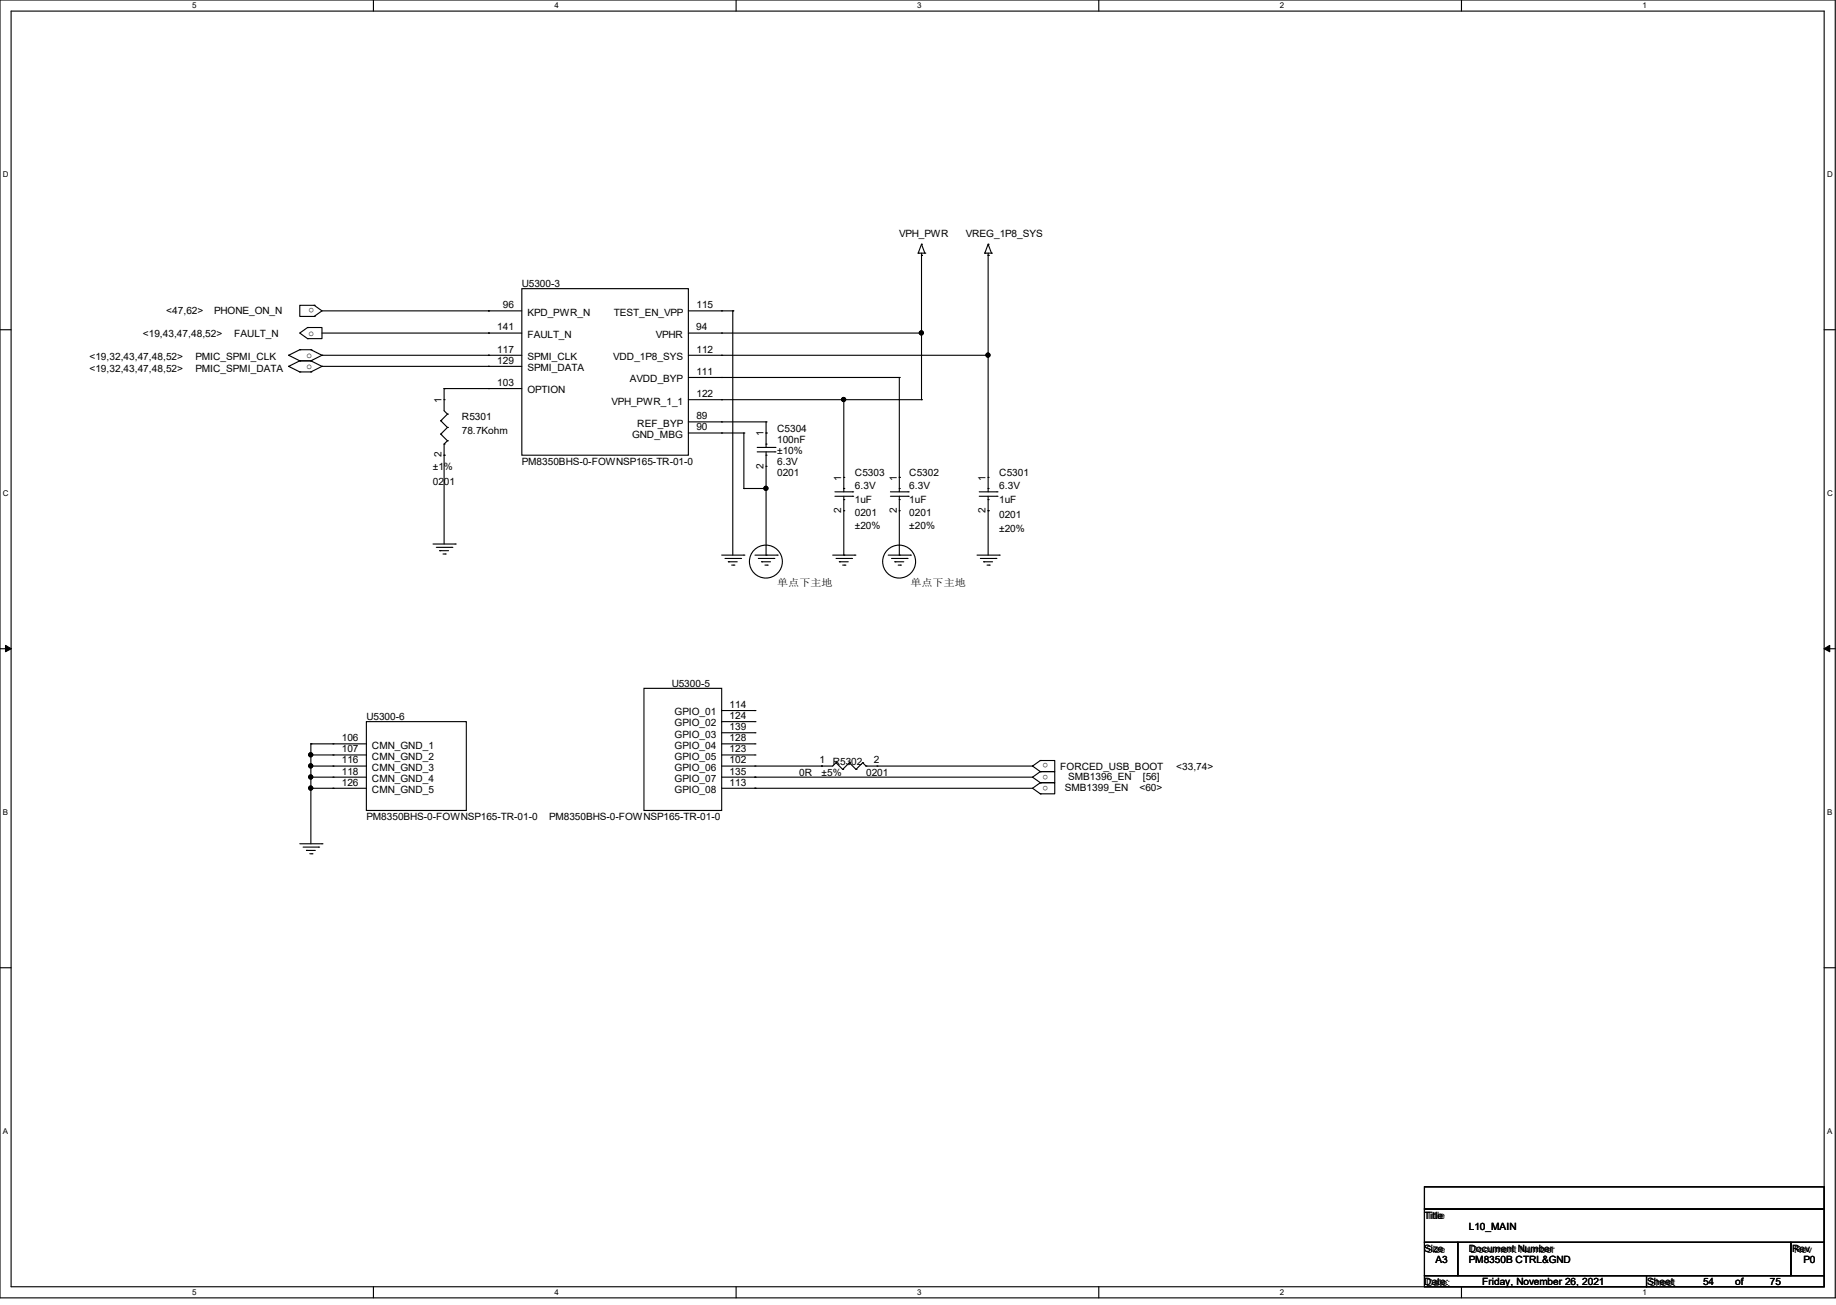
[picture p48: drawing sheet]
<svg xmlns="http://www.w3.org/2000/svg" width="210mm" height="149mm" viewBox="0 0 210 149" stroke-linecap="round" stroke-linejoin="round" font-family="sans-serif">
<defs><g id="words">
<g font-size="1.1">
<text x="102.9" y="27.1">VPH_PWR</text>
<text x="110.5" y="27.1">VREG_1P8_SYS</text>
<text x="19" y="35.9">&lt;47,62&gt;</text>
<text x="24.5" y="35.9">PHONE_ON_N</text>
<text x="35.9" y="35.3" transform="rotate(-180 35.9 35.3)">o</text>
<text x="57.5" y="35.3">96</text>
<text x="59.7" y="32.9">U5300-3</text>
<text x="79.7" y="35.3">115</text>
<text x="10.2" y="41.2">&lt;19,32,43,47,48,52&gt;</text>
<text x="16.3" y="38.6">&lt;19,43,47,48,52&gt;</text>
<text x="22.4" y="41.2">PMIC_SPMI_CLK</text>
<text x="26.8" y="38.6">FAULT_N</text>
<text x="35.1" y="41">o</text>
<text x="35.3" y="38.4">o</text>
<text x="56.9" y="37.8">141</text>
<text x="56.9" y="40.3">117</text>
<text x="56.9" y="41.6">129</text>
<text x="60.3" y="36.1">KPD_PWR_N</text>
<text x="60.3" y="38.7">FAULT_N</text>
<text x="60.3" y="41.2">SPMI_CLK</text>
<text x="70.1" y="41.2">VDD_1P8_SYS</text>
<text x="70.2" y="36.1">TEST_EN_VPP</text>
<text x="75" y="38.7">VPHR</text>
<text x="79.6" y="37.8">94</text>
<text x="79.7" y="40.3">112</text>
<text x="10.2" y="42.5">&lt;19,32,43,47,48,52&gt;</text>
<text x="22.4" y="42.5">PMIC_SPMI_DATA</text>
<text x="35.1" y="42.2">o</text>
<text x="50.5" y="46.1" transform="rotate(-90 50.5 46.1)">1</text>
<text x="56.9" y="44.2">103</text>
<text x="60.3" y="42.5">SPMI_DATA</text>
<text x="60.3" y="45">OPTION</text>
<text x="69.9" y="46.3">VPH_PWR_1_1</text>
<text x="72" y="43.7">AVDD_BYP</text>
<text x="79.7" y="48">89</text>
<text x="79.7" y="42.9">111</text>
<text x="79.7" y="45.4">122</text>
<text x="49.5" y="53.8">±1%</text>
<text x="50.5" y="52.3" transform="rotate(-90 50.5 52.3)">2</text>
<text x="52.8" y="48.1">R5301</text>
<text x="52.8" y="49.6">78.7Kohm</text>
<text x="59.7" y="53.2">PM8350BHS-0-FOWNSP165-TR-01-0</text>
<text x="72.3" y="50.1">GND_MBG</text>
<text x="72.9" y="48.8">REF_BYP</text>
<text x="79.7" y="49.2">90</text>
<text x="87.3" y="53.6" transform="rotate(-90 87.3 53.6)">2</text>
<text x="87.3" y="49.9" transform="rotate(-90 87.3 49.9)">1</text>
<text x="88.9" y="49.4">C5304</text>
<text x="88.9" y="50.6">100nF</text>
<text x="88.9" y="53.2">6.3V</text>
<text x="88.9" y="51.9">±10%</text>
<text x="49.5" y="55.5">0201</text>
<text x="88.9" y="54.4">0201</text>
<text x="96.2" y="58.7" transform="rotate(-90 96.2 58.7)">2</text>
<text x="96.2" y="55" transform="rotate(-90 96.2 55)">1</text>
<text x="97.8" y="54.4">C5303</text>
<text x="97.8" y="57.5">1uF</text>
<text x="97.8" y="59">0201</text>
<text x="97.8" y="56">6.3V</text>
<text x="102.6" y="58.7" transform="rotate(-90 102.6 58.7)">2</text>
<text x="102.6" y="55" transform="rotate(-90 102.6 55)">1</text>
<text x="104" y="54.4">C5302</text>
<text x="104" y="57.5">1uF</text>
<text x="104" y="59">0201</text>
<text x="104" y="56">6.3V</text>
<text x="112.7" y="58.7" transform="rotate(-90 112.7 58.7)">2</text>
<text x="112.7" y="55" transform="rotate(-90 112.7 55)">1</text>
<text x="114.3" y="54.4">C5301</text>
<text x="114.3" y="57.5">1uF</text>
<text x="114.3" y="59.3">0201</text>
<text x="114.3" y="56">6.3V</text>
<text x="97.8" y="60.5">±20%</text>
<text x="104" y="60.5">±20%</text>
<text x="114.3" y="60.8">±20%</text>
<text x="88.9" y="67">单点下主地</text>
<text x="104.1" y="67">单点下主地</text>
<text x="41.9" y="82.4">U5300-6</text>
<text x="76.8" y="78.6">U5300-5</text>
<text x="77.2" y="81.8">GPIO_01</text>
<text x="77.2" y="83.1">GPIO_02</text>
<text x="83.5" y="81">114</text>
<text x="83.5" y="82.3">124</text>
<text x="83.5" y="83.5">139</text>
<text x="39.1" y="84.8">106</text>
<text x="39.1" y="86.1">107</text>
<text x="39.1" y="87.3">116</text>
<text x="39.1" y="88.6">118</text>
<text x="39.1" y="89.9">126</text>
<text x="42.5" y="85.6">CMN_GND_1</text>
<text x="42.5" y="86.9">CMN_GND_2</text>
<text x="42.5" y="88.2">CMN_GND_3</text>
<text x="42.5" y="89.5">CMN_GND_4</text>
<text x="77.2" y="84.4">GPIO_03</text>
<text x="77.2" y="85.6">GPIO_04</text>
<text x="77.2" y="86.9">GPIO_05</text>
<text x="77.2" y="88.2">GPIO_06</text>
<text x="77.2" y="89.5">GPIO_07</text>
<text x="83.5" y="84.8">128</text>
<text x="83.5" y="86.1">123</text>
<text x="83.5" y="87.3">102</text>
<text x="83.5" y="88.6">135</text>
<text x="83.5" y="89.9">113</text>
<text x="91.4" y="88.7">0R</text>
<text x="93.7" y="87.3">1</text>
<text x="94" y="88.7">±5%</text>
<text x="95.2" y="87.5">R5302</text>
<text x="99.1" y="88.7">0201</text>
<text x="99.9" y="87.3">2</text>
<text x="119.9" y="87.3" transform="rotate(-180 119.9 87.3)">o</text>
<text x="119.9" y="89.9" transform="rotate(-180 119.9 89.9)">o</text>
<text x="119.9" y="88.6" transform="rotate(-180 119.9 88.6)">o</text>
<text x="121.3" y="88.1">FORCED_USB_BOOT</text>
<text x="122.2" y="89.2">SMB1396_EN</text>
<text x="130.7" y="89.2">[56]</text>
<text x="134.6" y="88.1">&lt;33,74&gt;</text>
<text x="41.9" y="93.8">PM8350BHS-0-FOWNSP165-TR-01-0</text>
<text x="42.5" y="90.7">CMN_GND_5</text>
<text x="62.8" y="93.8">PM8350BHS-0-FOWNSP165-TR-01-0</text>
<text x="77.2" y="90.7">GPIO_08</text>
<text x="121.8" y="90.5">SMB1399_EN</text>
<text x="130.3" y="90.5">&lt;60&gt;</text>
<text x="162.9" y="139.4">Title</text>
<text x="162.9" y="143.2">Size</text>
<text x="168" y="143.2">Document Number</text>
<text x="168" y="140.7">L10_MAIN</text>
<text x="205" y="143.2">Rev</text>
<text x="162.9" y="147">Date:</text>
<text x="164.2" y="144.5">A3</text>
<text x="168" y="144.5">PM8350B CTRL&amp;GND</text>
<text x="169.5" y="147">Friday, November 26, 2021</text>
<text x="188.4" y="147">Sheet</text>
<text x="194.8" y="147">54</text>
<text x="198.5" y="147">of</text>
<text x="202.5" y="147">75</text>
<text x="206.3" y="144.5">P0</text>
</g>
<g font-size=".9">
<text x="22" y=".9">5</text>
<text x="63.4" y=".9">4</text>
<text x="104.9" y=".9">3</text>
<text x="146.4" y=".9">2</text>
<text x="187.9" y=".9">1</text>
<text x=".3" y="20.3">D</text>
<text x="209" y="20.3">D</text>
<text x=".3" y="56.7">C</text>
<text x="209" y="56.7">C</text>
<text x=".3" y="93.2">B</text>
<text x="209" y="93.2">B</text>
<text x=".3" y="129.7">A</text>
<text x="209" y="129.7">A</text>
<text x="22" y="148.1">5</text>
<text x="63.4" y="148.1">4</text>
<text x="104.9" y="148.1">3</text>
<text x="146.4" y="148.1">2</text>
<text x="187.9" y="148.1">1</text>
</g>
</g></defs>
<path d="M0 0h209.9v148.5h-209.9zM1.3 1.3h207.4v145.9h-207.4z" fill="none" stroke="#000" stroke-width=".13"/>
<g fill="#fff">
<path d="M22 .1h.5v1h-.5z"/>
<path d="M22 147.3h.5v1h-.5z"/>
</g>
<path d="M42.7 0v1.3M42.7 147.2v1.3" fill="none" stroke="#000" stroke-width=".13"/>
<g fill="#fff">
<path d="M63.4 .1h.5v1h-.5z"/>
<path d="M63.4 147.3h.5v1h-.5z"/>
</g>
<path d="M84.2 0v1.3M84.2 147.2v1.3" fill="none" stroke="#000" stroke-width=".13"/>
<g fill="#fff">
<path d="M104.9 .1h.5v1h-.5z"/>
<path d="M104.9 147.3h.5v1h-.5z"/>
</g>
<path d="M125.7 0v1.3M125.7 147.2v1.3" fill="none" stroke="#000" stroke-width=".13"/>
<g fill="#fff">
<path d="M146.4 .1h.5v1h-.5z"/>
<path d="M146.4 147.3h.5v1h-.5z"/>
</g>
<path d="M167.2 0v1.3M167.2 147.2v1.3" fill="none" stroke="#000" stroke-width=".13"/>
<g fill="#fff">
<path d="M187.9 .1h.5v1h-.5z"/>
<path d="M187.9 147.3h.5v1h-.5z"/>
<path d="M.3 19.5h.7v1h-.7z"/>
<path d="M209 19.5h.6v1h-.6z"/>
<path d="M.3 55.9h.7v1h-.7z"/>
<path d="M209 55.9h.6v1h-.6z"/>
</g>
<path d="M0 37.7h1.3M208.7 37.7h1.2" fill="none" stroke="#000" stroke-width=".13"/>
<g fill="#fff">
<path d="M.3 92.4h.6v1h-.6z"/>
<path d="M209 92.4h.6v1h-.6z"/>
</g>
<path d="M0 74.2h1.3M208.7 74.2h1.2" fill="none" stroke="#000" stroke-width=".13"/>
<path d="M.6 73.8l.7 .4-.7 .3zM208.7 74.2l.6-.4v.7z" fill="#000" stroke="#000" stroke-width=".13"/>
<g fill="#fff">
<path d="M.3 128.9h.6v1h-.6z"/>
<path d="M209 128.9h.6v1h-.6z"/>
</g>
<g fill="none" stroke="#000" stroke-width=".13">
<path d="M35.2 37.5l-.9 .6 .9 .6M35.2 37.5h.1M35.2 38.7h.1M35.2 37.5h1.6v1.2h-1.6M35.9 36.2h.1M35.9 34.9h.1M35.9 34.9h-1.6v1.3h1.6M35.9 34.9l.9 .7M36.8 38.1h22.9M36.8 35.6h22.9M36.8 35.6l-.9 .6M55.9 35.6h.1"/>
<path d="M55.9 38.1h.1M59.7 33h19v19.1h-19zM78.7 35.6h5.1M78.7 38.1h26.7M82.5 35.6h.1M82.5 38.1h.1M83.8 35.6h.1M83.8 35.6v27.9M105 29h.1M105 29h.8M105.4 29.2h.1M105.4 27.9h.1"/>
<path d="M105.4 38.1h.1M105.4 29v16.7M105.4 27.9l.4 1.1M105.4 27.9l-.4 1.1M105.8 29h.1M112.6 29h.1M112.6 29h.8M113 29.2h.1M113 27.9h.1M113 29v27.3M113 27.9l.4 1.1M113 27.9l-.4 1.1"/>
<path d="M113.4 29h.1M33 40.6h.1M33 41.9h.1M33 40.6l1.3 .7M33 41.9l1.3 .6M34.3 40h.1M34.3 41.3h.1M34.3 42.5h.1M34.3 40l-1.3 .6M34.3 41.3h1.3M34.3 41.3l-1.3 .6M34.3 42.5h1.3"/>
<path d="M34.3 40h1.3M35.6 40l1.2 .6M35.6 41.3l1.2 .6M35.6 40h.1M35.6 41.3h.1M35.6 42.5h.1M36.8 40.6h22.9M36.8 41.9h22.9M36.8 40.6h.1M36.8 41.9h.1M36.8 40.6l-1.2 .7M36.8 41.9l-1.2 .6"/>
<path d="M50.4 48.1h.1M50.4 49.7h.1M50.4 48.1l.8 .8M50.4 49.7l.8 .7M50.8 44.4h8.9M50.8 50.8h.1M50.8 45.7h.1M50.8 52.1h.1M50.8 44.4h.1M50.8 44.4v2.6l.4 .4M50.8 50.8v11.4M51.2 47.4h.1"/>
<path d="M51.2 48.9h.1M51.2 50.4h.1M51.2 47.4l-.8 .7M51.2 48.9l-.8 .8M51.2 50.4l-.4 .4M55.9 40.6h.1M55.9 41.9h.1M55.9 44.4h.1M78.7 40.6h34.3M78.7 43.2h24.2M78.7 45.7h26.7M78.7 48.3h8.9"/>
<path d="M78.7 49.5h6.4M82.5 40.6h.1M82.5 43.2h.1M82.5 45.7h.1M82.5 48.3h.1M82.5 49.5h.1M85.1 49.5h.1M85.1 55.9h.1M85.1 49.5v6.4M85.1 55.9h2.5M86.6 51.2h2M86.6 51.7h2"/>
<path d="M87.6 50.8h.1M87.6 52.1h.1M87.6 49.5h.1M87.6 53.3h.1M87.6 48.3h.1M87.6 55.9h.1M87.6 48.3v2.9M87.6 51.7v11.8M88.6 51.2h.1M88.6 51.7h.1M95.5 56.3h2M95.5 56.8h2"/>
<path d="M96.5 55.9h.1M96.5 57.1h.1M96.5 54.6h.1M96.5 58.4h.1M96.5 45.7h.1M96.5 45.7v10.6M96.5 56.8v6.7M97.5 56.3h.1M97.5 56.8h.1M101.9 56.3h2M101.9 56.8h2M102.9 55.9h.1"/>
<path d="M102.9 57.1h.1M102.9 54.6h.1M102.9 58.4h.1M102.9 43.2h.1M102.9 43.2v13.1M102.9 56.8v6.7M103.9 56.3h.1M103.9 56.8h.1M105.4 45.7h.1M112 56.3h2M112 56.8h2M113 55.9h.1"/>
<path d="M113 57.1h.1M113 54.6h.1M113 58.4h.1M113 40.6h.1M113 56.8v6.7M114 56.3h.1M114 56.8h.1M49.5 62.2h2.6M49.9 62.6h1.8M50.3 63h.1M50.3 63h1M50.7 63.4h.2"/>
<path d="M50.9 63.4h.1M51.7 62.6h.1M52.1 62.2h.1M73.7 78.7h8.8v14h-8.8zM82.6 63.5h2.5M82.9 63.9h1.8M83.3 64.3h1M83.3 64.3h.1M83.7 64.6h.2M83.9 64.6h.1M84.7 63.9h.1M85.1 63.5h.1"/>
<path d="M86.4 63.5h2.5M86.7 63.9h1.8M87.1 64.3h1M87.1 64.3h.1M87.5 64.6h.3M87.6 63.5h.1M87.8 64.6h.1M88.5 63.9h.1M88.9 63.5h.1M95.2 63.5h2.6M95.6 63.9h1.8M96 64.3h.1"/>
<path d="M96 64.3h1M96.4 64.6h.2M96.5 63.5h.1M96.6 64.6h.1M97.4 63.9h.1M97.8 63.5h.1M101.6 63.5h2.5M102 63.9h1.8M102.4 64.3h.1M102.4 64.3h1M102.7 64.6h.3M102.9 63.5h.1"/>
<path d="M103 64.6h.1M103.8 63.9h.1M104.1 63.5h.1M111.8 63.5h2.5M112.1 63.9h1.8M112.5 64.3h.1M112.5 64.3h1M112.9 64.6h.3M113.2 64.6h.1M113.9 63.9h.1M114.3 63.5h.1M34.3 96.5h2.5"/>
<path d="M34.7 96.9h1.7M35.1 97.3h1M35.1 97.3h.1M35.4 97.7h.3M35.6 85.1h6.3M35.6 86.4h6.3M35.6 87.6h6.3M35.6 88.9h6.3M35.6 90.2h6.3M35.6 85.1h.1M35.6 86.4h.1M35.6 87.6h.1"/>
<path d="M35.6 88.9h.1M35.6 90.2h.1M35.6 85.1v11.4M35.7 97.7h.1M36.4 96.9h.1M36.8 96.5h.1M38.1 85.1h.1M38.1 86.4h.1M38.1 87.6h.1M38.1 88.9h.1M38.1 90.2h.1M41.9 82.5h11.4v10.2h-11.4z"/>
<path d="M82.5 81.3h3.9M82.5 82.5h3.9M82.5 83.8h3.9M82.5 85.1h3.9M82.5 86.4h3.9M82.5 88.9h35.6M82.5 90.2h35.6M86.4 81.3h.1M86.4 82.5h.1M86.4 83.8h.1M86.4 85.1h.1M86.4 86.4h.1"/>
<path d="M86.4 87.6h.1M86.4 88.9h.1M86.4 90.2h.1M94 87.6h.1M95.6 87.2h.1M95.6 87.2l.8 .8M95.6 87.2l-.4 .4h-12.7M96.4 88h.1M97.2 87.2l-.8 .8M97.2 87.2h.1M97.2 87.2l.7 .8M97.9 88h.1"/>
<path d="M98.7 87.2l-.8 .8M98.7 87.2h.1M98.7 87.2l.4 .4M99.1 87.6h.1M99.1 87.6h19M100.3 87.6h.1M118.1 87.6h.1M118.1 87.6l.9 .7M118.1 90.2l.9 .6M118.1 88.9l.9 .6M119 87l-.9 .6M119 89.5l-.9 .7"/>
<path d="M119 88.3l-.9 .6M119 88.3h.1M119 87h.1M119 87h1.7v1.3h-1.7M119 90.8h.1M119 89.5h.1M119 89.5h1.7v1.3h-1.7M119 88.3h1.7v1.2h-1.7M0 110.7h1.3M208.7 110.7h1.2M162.9 135.8h45.8v2.5h-45.8zM162.9 138.3h45.8v3.8h-45.8z"/>
<path d="M162.9 142.1h3.9v3.8h-3.9zM162.9 145.9h25.4v1.3h-25.4zM166.8 142.1h38.1v3.8h-38.1zM188.3 145.9h20.4v1.3h-20.4zM204.9 142.1h3.8v3.8h-3.8z"/>
<circle cx="87.6" cy="64.2" r="1.88"/>
<circle cx="102.8" cy="64.2" r="1.88"/>
</g>
<g fill="#000" stroke="#000" stroke-width=".13">
<circle cx="105.4" cy="38.1" r=".23"/>
<circle cx="87.6" cy="55.9" r=".23"/>
<circle cx="96.5" cy="45.7" r=".23"/>
<circle cx="113" cy="40.6" r=".23"/>
<circle cx="35.5" cy="87.6" r=".23"/>
<circle cx="35.5" cy="88.9" r=".23"/>
<circle cx="35.5" cy="86.3" r=".23"/>
<circle cx="35.5" cy="90.1" r=".23"/>
</g>
<use href="#words"/>
</svg>
